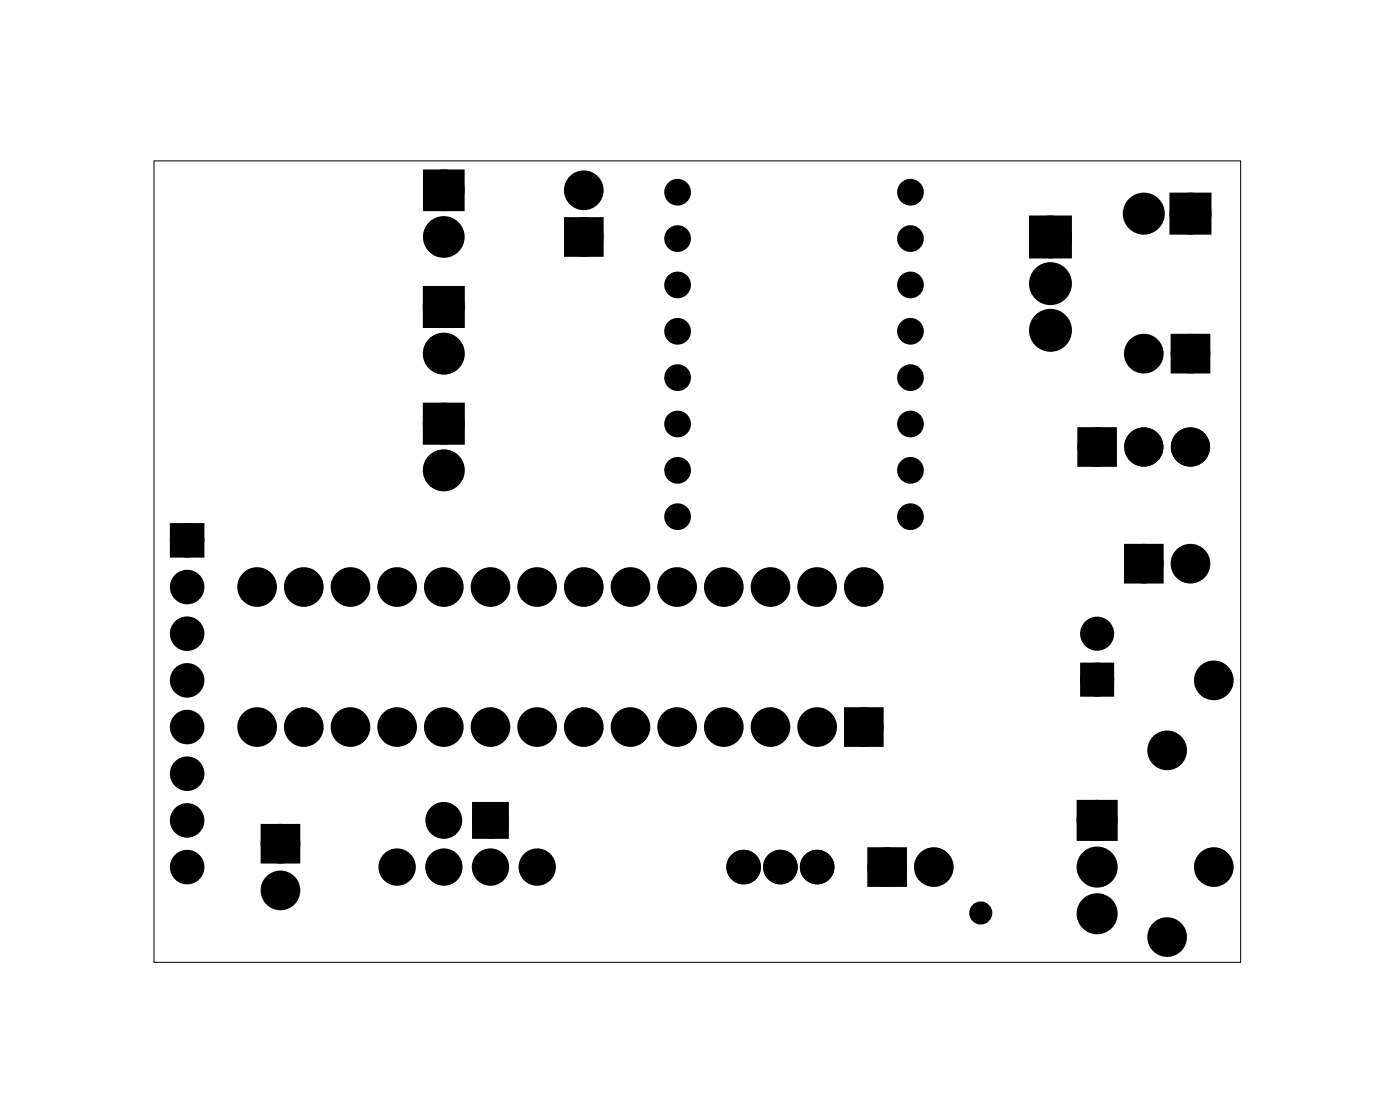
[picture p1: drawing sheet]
<svg xmlns="http://www.w3.org/2000/svg" width="76mm" height="61mm" viewBox="0 0 76 61" stroke-linecap="round" stroke-linejoin="round" font-family="sans-serif">
<path d="M8.4 8.8h59.1v43.6h-59.1z" fill="none" stroke="#000" stroke-width=".05"/>
<g fill="#000">
<circle cx="24.2" cy="10.4" r=".75"/>
<circle cx="24.2" cy="12.9" r=".75"/>
<circle cx="24.2" cy="19.2" r=".76"/>
<circle cx="24.2" cy="16.7" r=".76"/>
<circle cx="31.8" cy="12.9" r=".7"/>
<circle cx="31.8" cy="10.4" r=".7"/>
<circle cx="36.9" cy="15.5" r=".56"/>
<circle cx="36.9" cy="10.5" r=".56"/>
<circle cx="36.9" cy="13" r=".56"/>
<circle cx="36.9" cy="18" r=".56"/>
<circle cx="49.6" cy="15.5" r=".56"/>
<circle cx="49.6" cy="10.5" r=".56"/>
<circle cx="49.6" cy="13" r=".56"/>
<circle cx="49.6" cy="18" r=".56"/>
<circle cx="57.2" cy="12.9" r=".79"/>
<circle cx="57.2" cy="18" r=".79"/>
<circle cx="57.2" cy="15.4" r=".79"/>
<circle cx="62.3" cy="11.6" r=".76"/>
<circle cx="62.3" cy="19.2" r=".7"/>
<circle cx="64.8" cy="11.6" r=".76"/>
<circle cx="64.8" cy="19.2" r=".7"/>
<circle cx="10.2" cy="37" r=".66"/>
<circle cx="10.2" cy="31.9" r=".66"/>
<circle cx="10.2" cy="29.4" r=".66"/>
<circle cx="10.2" cy="39.6" r=".66"/>
<circle cx="10.2" cy="34.5" r=".66"/>
<circle cx="14" cy="39.6" r=".7"/>
<circle cx="14" cy="31.9" r=".7"/>
<circle cx="16.5" cy="39.6" r=".7"/>
<circle cx="16.5" cy="31.9" r=".7"/>
<circle cx="19.1" cy="39.6" r=".7"/>
<circle cx="19.1" cy="31.9" r=".7"/>
<circle cx="21.6" cy="39.6" r=".7"/>
<circle cx="21.6" cy="31.9" r=".7"/>
<circle cx="24.2" cy="39.6" r=".7"/>
<circle cx="24.2" cy="31.9" r=".7"/>
<circle cx="24.2" cy="23.1" r=".76"/>
<circle cx="24.2" cy="25.6" r=".76"/>
<circle cx="26.7" cy="39.6" r=".7"/>
<circle cx="26.7" cy="31.9" r=".7"/>
<circle cx="29.2" cy="39.6" r=".7"/>
<circle cx="29.2" cy="31.9" r=".7"/>
<circle cx="31.8" cy="39.6" r=".7"/>
<circle cx="31.8" cy="31.9" r=".7"/>
<circle cx="34.3" cy="39.6" r=".7"/>
<circle cx="34.3" cy="31.9" r=".7"/>
<circle cx="36.9" cy="39.6" r=".7"/>
<circle cx="36.9" cy="31.9" r=".7"/>
<circle cx="36.9" cy="20.6" r=".56"/>
<circle cx="36.9" cy="23.1" r=".56"/>
<circle cx="36.9" cy="28.1" r=".56"/>
<circle cx="36.9" cy="25.6" r=".56"/>
<circle cx="39.4" cy="39.6" r=".7"/>
<circle cx="39.4" cy="31.9" r=".7"/>
<circle cx="41.9" cy="39.6" r=".7"/>
<circle cx="41.9" cy="31.9" r=".7"/>
<circle cx="44.5" cy="39.6" r=".7"/>
<circle cx="44.5" cy="31.9" r=".7"/>
<circle cx="47" cy="39.6" r=".7"/>
<circle cx="47" cy="31.9" r=".7"/>
<circle cx="49.6" cy="28.1" r=".56"/>
<circle cx="49.6" cy="23.1" r=".56"/>
<circle cx="49.6" cy="20.6" r=".56"/>
<circle cx="49.6" cy="25.6" r=".56"/>
<circle cx="59.7" cy="24.3" r=".72"/>
<circle cx="59.7" cy="37" r=".6"/>
<circle cx="59.7" cy="34.5" r=".6"/>
<circle cx="62.3" cy="24.3" r=".72"/>
<circle cx="62.3" cy="30.7" r=".7"/>
<circle cx="64.8" cy="24.3" r=".72"/>
<circle cx="64.8" cy="30.7" r=".7"/>
<circle cx="66.1" cy="37" r=".7"/>
<circle cx="10.2" cy="42.1" r=".66"/>
<circle cx="10.2" cy="47.2" r=".66"/>
<circle cx="10.2" cy="44.6" r=".66"/>
<circle cx="15.3" cy="45.9" r=".7"/>
<circle cx="15.3" cy="48.5" r=".7"/>
<circle cx="21.6" cy="47.2" r=".64"/>
<circle cx="24.2" cy="44.6" r=".61"/>
<circle cx="24.2" cy="47.2" r=".64"/>
<circle cx="26.7" cy="44.6" r=".61"/>
<circle cx="26.7" cy="47.2" r=".64"/>
<circle cx="29.2" cy="47.2" r=".64"/>
<circle cx="40.5" cy="47.2" r=".58"/>
<circle cx="42.5" cy="47.2" r=".58"/>
<circle cx="44.5" cy="47.2" r=".58"/>
<circle cx="48.3" cy="47.2" r=".7"/>
<circle cx="50.8" cy="47.2" r=".7"/>
<circle cx="53.4" cy="49.7" r=".35"/>
<circle cx="59.7" cy="44.6" r=".74"/>
<circle cx="59.7" cy="49.7" r=".74"/>
<circle cx="59.7" cy="47.2" r=".74"/>
<circle cx="63.5" cy="40.8" r=".7"/>
<circle cx="63.5" cy="51" r=".7"/>
<circle cx="66.1" cy="47.2" r=".7"/>
</g>
<g fill="none" stroke="#000" stroke-width=".72" stroke-linecap="butt">
<circle cx="40.5" cy="47.2" r=".58"/>
<circle cx="42.5" cy="47.2" r=".58"/>
<circle cx="44.5" cy="47.2" r=".58"/>
</g>
<g fill="#000">
<path d="M23.4 9.6h1.5v1.5h-1.5zM23.4 15.9h1.5v1.6h-1.5zM31.1 12.2h1.4v1.4h-1.4zM56.4 12.1h1.6v1.6h-1.6zM64.1 18.5h1.4v1.4h-1.4zM64 10.9h1.6v1.5h-1.6zM9.5 28.7h1.3v1.4h-1.3zM23.4 22.3h1.5v1.5h-1.5zM59.1 36.4h1.2v1.2h-1.2zM61.6 30h1.4v1.4h-1.4zM14.6 45.2h1.4v1.4h-1.4zM26.1 44h1.2v1.3h-1.2z"/>
<path d="M47.6 46.5h1.4v1.4h-1.4zM46.3 38.9h1.4v1.4h-1.4zM59 43.9h1.5v1.5h-1.5z"/>
<path d="M58.8 23.4v1.9h1.9v-1.9zM59.2 24.3a.5 .5 0 0 1 1 0 .5 .5 0 0 1-1 0z"/>
<path d="M58.8 23.4v1.9h1.9v-1.9zM59.2 24.3a.5 .5 0 0 1 1 0 .5 .5 0 0 1-1 0z"/>
</g>
<g fill="none" stroke="#000" stroke-width=".76" stroke-linecap="butt">
<path d="M23.4 15.9h1.5v1.6h-1.5zM23.4 9.6h1.5v1.5h-1.5zM31.1 12.2h1.4v1.4h-1.4zM56.4 12.1h1.6v1.6h-1.6zM64 10.9h1.6v1.5h-1.6zM64.1 18.5h1.4v1.4h-1.4zM23.4 22.3h1.5v1.5h-1.5zM46.3 38.9h1.4v1.4h-1.4zM61.6 30h1.4v1.4h-1.4zM14.6 45.2h1.4v1.4h-1.4zM47.6 46.5h1.4v1.4h-1.4zM59 43.9h1.5v1.5h-1.5z"/>
<circle cx="24.2" cy="12.9" r=".75"/>
<circle cx="24.2" cy="10.4" r=".75"/>
<circle cx="24.2" cy="16.7" r=".76"/>
<circle cx="24.2" cy="19.2" r=".76"/>
<circle cx="31.8" cy="12.9" r=".7"/>
<circle cx="31.8" cy="10.4" r=".7"/>
<circle cx="57.2" cy="18" r=".79"/>
<circle cx="57.2" cy="15.4" r=".79"/>
<circle cx="57.2" cy="12.9" r=".79"/>
<circle cx="62.3" cy="11.6" r=".76"/>
<circle cx="62.3" cy="19.2" r=".7"/>
<circle cx="64.8" cy="11.6" r=".76"/>
<circle cx="64.8" cy="19.2" r=".7"/>
<circle cx="14" cy="39.6" r=".7"/>
<circle cx="14" cy="31.9" r=".7"/>
<circle cx="16.5" cy="39.6" r=".7"/>
<circle cx="16.5" cy="31.9" r=".7"/>
<circle cx="19.1" cy="39.6" r=".7"/>
<circle cx="19.1" cy="31.9" r=".7"/>
<circle cx="21.6" cy="39.6" r=".7"/>
<circle cx="21.6" cy="31.9" r=".7"/>
<circle cx="24.2" cy="39.6" r=".7"/>
<circle cx="24.2" cy="31.9" r=".7"/>
<circle cx="24.2" cy="25.6" r=".76"/>
<circle cx="24.2" cy="23.1" r=".76"/>
<circle cx="26.7" cy="39.6" r=".7"/>
<circle cx="26.7" cy="31.9" r=".7"/>
<circle cx="29.2" cy="39.6" r=".7"/>
<circle cx="29.2" cy="31.9" r=".7"/>
<circle cx="31.8" cy="39.6" r=".7"/>
<circle cx="31.8" cy="31.9" r=".7"/>
<circle cx="34.3" cy="39.6" r=".7"/>
<circle cx="34.3" cy="31.9" r=".7"/>
<circle cx="36.9" cy="39.6" r=".7"/>
<circle cx="36.9" cy="31.9" r=".7"/>
<circle cx="39.4" cy="39.6" r=".7"/>
<circle cx="39.4" cy="31.9" r=".7"/>
<circle cx="41.9" cy="39.6" r=".7"/>
<circle cx="41.9" cy="31.9" r=".7"/>
<circle cx="44.5" cy="39.6" r=".7"/>
<circle cx="44.5" cy="31.9" r=".7"/>
<circle cx="47" cy="39.6" r=".7"/>
<circle cx="47" cy="31.9" r=".7"/>
<circle cx="62.3" cy="30.7" r=".7"/>
<circle cx="64.8" cy="30.7" r=".7"/>
<circle cx="66.1" cy="37" r=".7"/>
<circle cx="15.3" cy="48.5" r=".7"/>
<circle cx="15.3" cy="45.9" r=".7"/>
<circle cx="21.6" cy="47.2" r=".64"/>
<circle cx="24.2" cy="47.2" r=".64"/>
<circle cx="26.7" cy="47.2" r=".64"/>
<circle cx="29.2" cy="47.2" r=".64"/>
<circle cx="48.3" cy="47.2" r=".7"/>
<circle cx="50.8" cy="47.2" r=".7"/>
<circle cx="59.7" cy="49.7" r=".74"/>
<circle cx="59.7" cy="44.6" r=".74"/>
<circle cx="59.7" cy="47.2" r=".74"/>
<circle cx="63.5" cy="51" r=".7"/>
<circle cx="63.5" cy="40.8" r=".7"/>
<circle cx="66.1" cy="47.2" r=".7"/>
</g>
<g fill="none" stroke="#000" stroke-width=".56">
<path d="M9.5 28.7h1.3v1.4h-1.3z"/>
<circle cx="10.2" cy="37" r=".66"/>
<circle cx="10.2" cy="39.6" r=".66"/>
<circle cx="10.2" cy="34.5" r=".66"/>
<circle cx="10.2" cy="31.9" r=".66"/>
<circle cx="10.2" cy="29.4" r=".66"/>
<circle cx="10.2" cy="44.6" r=".66"/>
<circle cx="10.2" cy="47.2" r=".66"/>
<circle cx="10.2" cy="42.1" r=".66"/>
</g>
<g fill="none" stroke="#000" stroke-width=".65" stroke-linecap="butt">
<path d="M59.1 36.4h1.2v1.2h-1.2z"/>
<circle cx="59.7" cy="34.5" r=".6"/>
<circle cx="59.7" cy="37" r=".6"/>
</g>
<g fill="none" stroke="#000" stroke-width=".79" stroke-linecap="butt">
<path d="M26.1 44h1.2v1.3h-1.2z"/>
<circle cx="24.2" cy="44.6" r=".61"/>
<circle cx="26.7" cy="44.6" r=".61"/>
</g>
<g fill="none" stroke="#000" stroke-width=".69" stroke-linecap="butt">
<circle cx="59.7" cy="24.3" r=".72"/>
<circle cx="62.3" cy="24.3" r=".72"/>
<circle cx="64.8" cy="24.3" r=".72"/>
</g>
<g fill="none" stroke="#000" stroke-width=".25">
<path d="M58.8 23.4h1.9v1.9h-1.9z"/>
<circle cx="59.7" cy="24.3" r=".5"/>
</g>
<g fill="none" stroke="#000" stroke-width=".32">
<circle cx="36.9" cy="15.5" r=".56"/>
<circle cx="36.9" cy="13" r=".56"/>
<circle cx="36.9" cy="10.5" r=".56"/>
<circle cx="36.9" cy="18" r=".56"/>
<circle cx="49.6" cy="15.5" r=".56"/>
<circle cx="49.6" cy="13" r=".56"/>
<circle cx="49.6" cy="10.5" r=".56"/>
<circle cx="49.6" cy="18" r=".56"/>
<circle cx="36.9" cy="23.1" r=".56"/>
<circle cx="36.9" cy="25.6" r=".56"/>
<circle cx="36.9" cy="28.1" r=".56"/>
<circle cx="36.9" cy="20.6" r=".56"/>
<circle cx="49.6" cy="23.1" r=".56"/>
<circle cx="49.6" cy="28.1" r=".56"/>
<circle cx="49.6" cy="25.6" r=".56"/>
<circle cx="49.6" cy="20.6" r=".56"/>
</g>
<circle cx="53.4" cy="49.7" r=".35" fill="none" stroke="#000" stroke-width=".55"/>
</svg>
